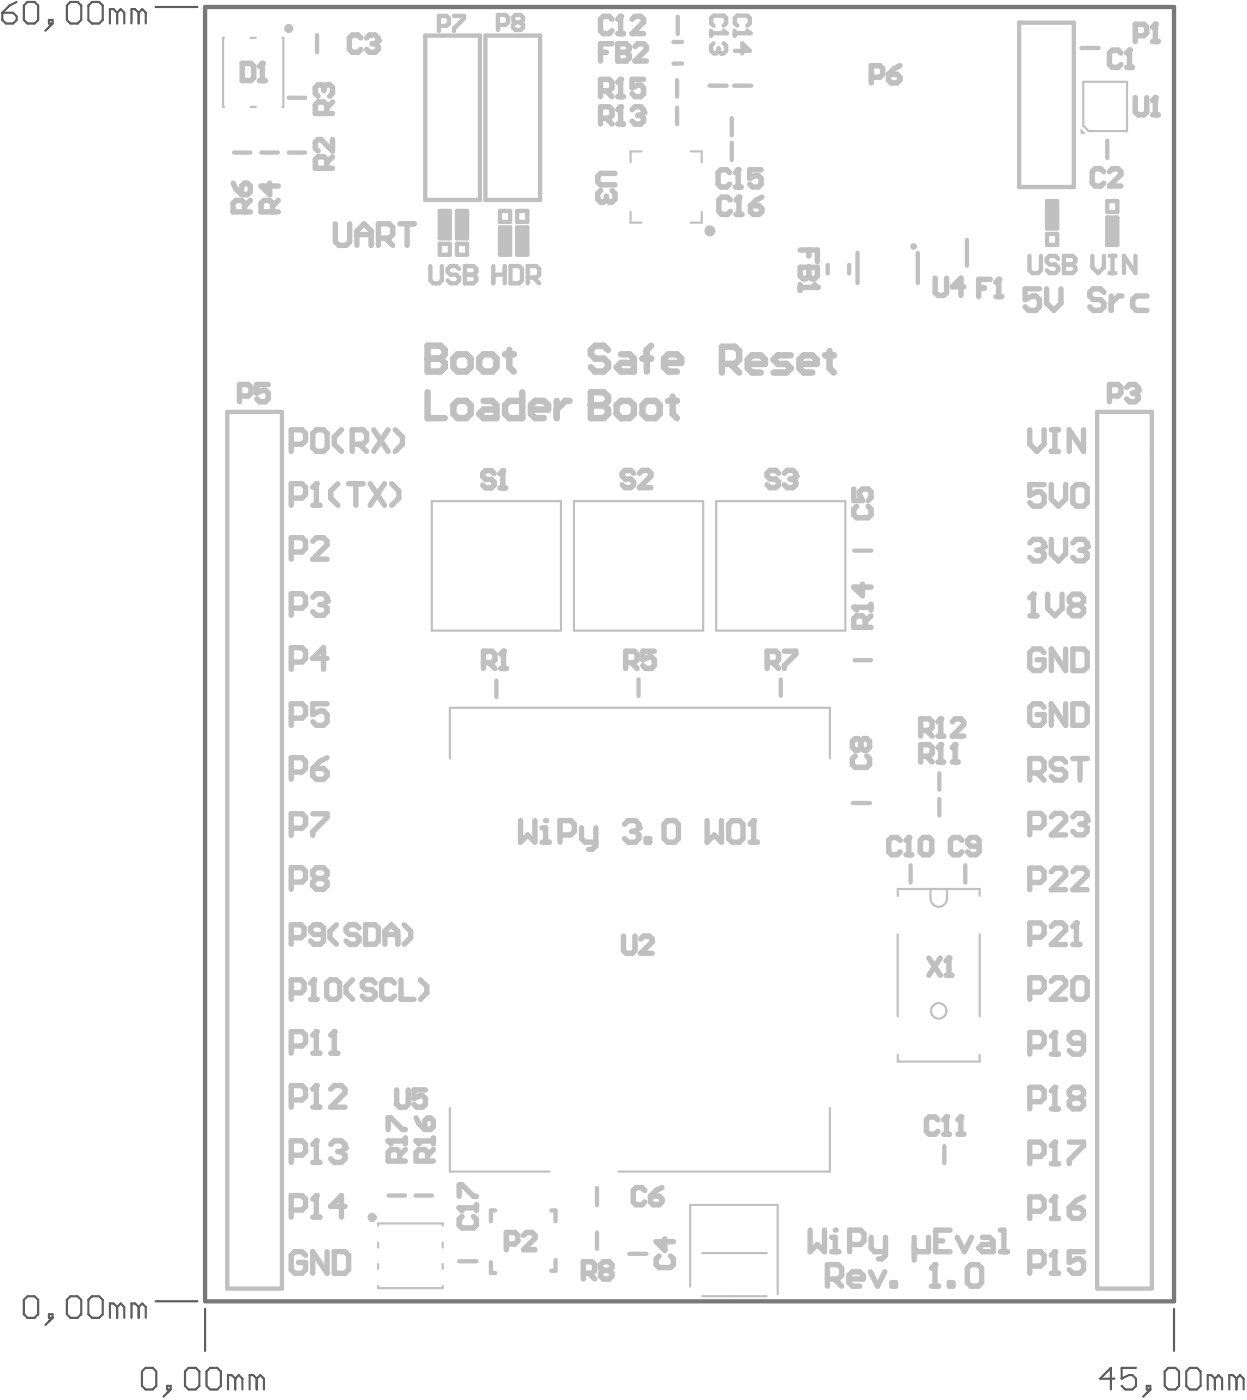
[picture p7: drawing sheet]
<svg xmlns="http://www.w3.org/2000/svg" width="193mm" height="216mm" viewBox="0 0 193 216" stroke-linecap="round" stroke-linejoin="round" font-family="sans-serif">
<path d="M31.7 1.1h149.6v199.9h-149.6z" fill="none" stroke="#787878" stroke-width=".67"/>
<g fill="none" stroke="#5a5a5a" stroke-width=".33">
<path d="M.4 2h1.6l.6 .5v.6l-.6 .5h-1.1l-.5-.5zM2.6 .3l-1.1 .6-1.1 1.1M4.2 .3h1.1l.6 .6v2.2l-.6 .5h-1.1l-.5-.5v-2.2zM7.6 3.1h.5v.5h-.5zM8.1 3.6l-1.1 1.1M10.9 .3h1.1l.5 .6v2.2l-.5 .5h-1.1l-.6-.5v-2.2zM14.2 .3h1.1l.6 .6v2.2l-.6 .5h-1.1l-.5-.5v-2.2zM18.1 2l-.6-.6h-.5v2.2M18.1 2v1.6M18.1 2l.5-.6 .6 .6v1.6M21.4 2l-.5-.6h-.6v2.2M21.4 2v1.6"/>
<path d="M21.4 2l.6-.6 .5 .6v1.6M24 1.1h6.5M4.2 200.2h1.1l.6 .6v2.2l-.6 .6h-1.1l-.5-.6v-2.2zM7.6 203h.5v.6h-.5zM8.1 203.6l-1.1 1.1M10.9 200.2h1.1l.5 .6v2.2l-.5 .6h-1.1l-.6-.6v-2.2zM14.2 200.2h1.1l.6 .6v2.2l-.6 .6h-1.1l-.5-.6v-2.2zM18.1 201.9l-.6-.6h-.5v2.3M18.1 201.9v1.7M18.1 201.9l.5-.6 .6 .6v1.7M21.4 201.9l-.5-.6h-.6v2.3M21.4 201.9v1.7"/>
<path d="M21.4 201.9l.6-.6 .5 .6v1.7M22.5 211.3h1.1l.5 .5v2.3l-.5 .5h-1.1l-.6-.5v-2.3zM24 201h6.5M25.8 214.1h.6v.5h-.6zM26.4 214.6l-1.1 1.1M29.1 211.3h1.1l.6 .5v2.3l-.6 .5h-1.1l-.5-.5v-2.3zM31.7 202.2v6.5M32.5 211.3h1.1l.5 .5v2.3l-.5 .5h-1.1l-.6-.5v-2.3zM36.3 213l-.5-.6h-.6v2.2M36.3 213v1.6M36.3 213l.6-.6 .5 .6v1.6M39.7 213l-.6-.6h-.5v2.2"/>
<path d="M39.7 213v1.6M39.7 213l.5-.6 .6 .6v1.6M172.1 213h-2.2l1.7-1.7v3.3M175.5 211.3h-2.2v1.7l1.1-.6h.5l.6 .6v1.1l-.6 .5h-1.1l-.5-.5M177.1 214.1h.6v.5h-.6zM177.7 214.6l-1.1 1.1M180.5 211.3h1.1l.5 .5v2.3l-.5 .5h-1.1l-.6-.5v-2.3zM181.3 202.2v6.5M183.8 211.3h1.1l.5 .5v2.3l-.5 .5h-1.1l-.6-.5v-2.3zM187.7 213l-.6-.6h-.5v2.2M187.7 213v1.6M187.7 213l.5-.6 .6 .6v1.6"/>
<path d="M191 213l-.6-.6h-.5v2.2M191 213v1.6M191 213l.5-.6 .6 .6v1.6"/>
</g>
<g fill="#c0c0c0">
<path d="M166.9 19.8l.8 .9h-.8z"/>
<path d="M70.6 32.6h1.5v4.2h-1.5z"/>
<path d="M161.7 31.1h1.6v4.2h-1.6z"/>
<path d="M171 33.6h1.6v4.2h-1.6z"/>
<path d="M77.2 35.1h1.6v4.3h-1.6z"/>
<path d="M79.9 35.1h1.6v4.3h-1.6z"/>
<path d="M67.9 32.6h1.6v4.2h-1.6z"/>
</g>
<g fill="none" stroke="#c0c0c0" stroke-width=".33">
<path d="M34.6 5.8h-.1v10.7h.1M38.7 16.5h.8M38.7 5.8h.8M43.6 5.8h.2v10.7h-.2M167.3 12.6h6.8v7.6h-5.9l-.9-.8zM97.4 32.7v1.7h1.7M99.1 23.4h-1.7v1.7M106.7 23.4h1.7v1.7M108.4 32.7v1.7h-1.7M66.7 77.4h20v20h-20zM88.7 77.4h19.9v20h-19.9zM110.6 77.4h20v20h-20z"/>
<path d="M69.5 117.2v-7.9h58.7v7.9M138.7 138.4h.1M138.7 138.4v-1.1h12.6v1.1M143.7 137.3v1.5M146.3 137.3v1.5M138.7 144.3v12.7M151.3 144.3v12.7M69.5 171.1v9.9h15.4M128.2 171.1v9.9h-32.7M138.7 162.9v1.1h12.6v-1.1M58.4 189.3v-.3h10v.3M58.4 191.9v.8"/>
<path d="M58.4 195.2v.8M58.4 198.6v.4h10v-.4M68.4 191.9v.8M68.4 195.2v.8M106.6 198.7v-12.6h13.5v13.8M108.5 193.6h9.9M108.5 200.2h9.9"/>
</g>
<g fill="none" stroke="#c0c0c0" stroke-width=".67">
<path d="M44.6 15.1h2.5M49 5.4v2.7M65.7 5.5h8.4v25.4h-8.4zM75 5.5h8.4v25.4h-8.4zM104 9.8h1.4M104 6.5h1.4M104.6 12.4v2.5M104.6 16.6v2.6M104.7 2.6v2.7M109.6 13.2h2.6M113 18.2v2.7M113.4 13.2h2.7"/>
<path d="M157.4 3.5h8.5v25.4h-8.5zM167 7.4h2.7M36.2 23.6h2.5M40.4 23.6h2.5M44.6 23.6h2.5M67.9 32.6h1.6v4.2h-1.6zM67.9 37.7h1.6v1.7h-1.6zM70.6 32.6h1.5v4.2h-1.5zM70.6 37.7h1.5v1.7h-1.5zM77.2 35.1h1.6v4.3h-1.6zM77.2 32.6h1.6v1.7h-1.6zM79.9 35.1h1.6v4.3h-1.6z"/>
<path d="M79.9 32.6h1.6v1.7h-1.6zM113 22.1v2.6M132.5 39.1v4.6M141.8 39.1v4.6M149.4 37v4M161.7 31.1h1.6v4.2h-1.6zM161.7 36.1h1.6v1.7h-1.6zM171 33.6h1.6v4.2h-1.6zM171 31.1h1.6v1.7h-1.6zM171 21.7v2.7M127.8 40.9v1.4M131.2 40.9v1.4"/>
<path d="M35.1 63.6h8.5v135.4h-8.5zM169.5 63.6h8.4v135.4h-8.4zM131.9 85.1h2.7M76.7 105.1v2.6M98.6 104.9v2.6M120.6 104.9v2.6M132 102h2.5M145.1 119.4v2.6M131.7 124h2.7M140.7 133.7v2.6M145.1 123.4v2.6M149.1 133.7v2.6"/>
<path d="M145.9 177v2.7M60 184.7h2.6M64.2 184.7h2.5M70.9 194.8h2.7M75.8 195v1.6h.7M76.5 187h-.7v1.6M85.1 187h.7v1.6M85.8 194.6v1.7h-.7M92.2 183.5v2.7M92.2 190.4v2.5M97.2 193.7h2.7"/>
</g>
<path d="M141.2 192.7v1.9" fill="none" stroke="#c0c0c0" stroke-width=".83"/>
<path d="M37.4 9.8h1.4l.4 .4v1.8l-.4 .4h-1.4zM40.1 12.4h.9M40.5 9.8v2.6" fill="none" stroke="#c0c0c0" stroke-width=".85"/>
<circle cx="40.5" cy="9.8" r=".42" fill="#c0c0c0"/>
<path d="M40.5 9.8l-.4 .4M144.4 43v2.2l.5 .4h.9l.4-.4v-2.2M148.9 44.3h-1.8l1.3-1.3v2.6M151.2 44.5h.9M152.9 43.2h-1.7v2.6M153.8 45.8h.9M154.3 43.2v2.6" fill="none" stroke="#c0c0c0" stroke-width=".85"/>
<path d="M76.9 3.9h1.2l.4-.4v-.8l-.4-.4h-1.2v2.3M79.6 3.5l-.4-.4v-.4l.4-.4h.8l.4 .4v.4l-.4 .4M79.6 3.5l-.4 .4v.3l.4 .4h.8l.4-.4v-.3l-.4-.4M79.6 3.5h.8" fill="none" stroke="#c0c0c0" stroke-width=".67"/>
<circle cx="154.3" cy="43.2" r=".42" fill="#c0c0c0"/>
<path d="M36 28.3l.4 .9 .9 .9M37.8 32.7v-1.3l-.5-.4h-.9l-.4 .4v1.3h2.7M37.8 28.3h.4l.5 .4v.9l-.5 .5h-.9v-1.4zM38.7 31l-.9 .8M154.3 43.2l-.5 .4M70.9 186.6h2.7M71.4 187.9l-.5 .4v.9l.5 .5h1.7l.5-.5v-.9l-.5-.4M73.6 186.1v.9" fill="none" stroke="#c0c0c0" stroke-width=".85"/>
<circle cx="70.9" cy="186.6" r=".42" fill="#c0c0c0"/>
<path d="M94.6 29.4l.4 .5v.9l-.4 .4h-.5M95 26.8h-2.2l-.5 .4v.9l.5 .5h2.2M70.9 186.6l.5 .4M70.9 184.8v-1.8h.5l1.7 1.8h.5M90.1 196.7h1.3l.5-.5v-.9l-.5-.4h-1.3v2.7M91 196.7l.9 .9M93.2 196.2l-.4-.4v-.5l.4-.4h.9l.4 .4v.5l-.4 .4M93.2 196.2l-.4 .5v.4l.4 .5h.9l.4-.5v-.4l-.4-.5M93.2 196.2h.9" fill="none" stroke="#c0c0c0" stroke-width=".85"/>
<circle cx="94.1" cy="31.2" r=".42" fill="#c0c0c0"/>
<path d="M92.8 29.4l-.5 .5v.9l.5 .4h.4l.5-.4M93.7 30.8l.4 .4M93.7 30.3v.5M174 59.8l.5-.4h.9l.4 .4v.5M131.9 75.5v1.8h1.3l-.4-.9v-.4l.4-.5h.9l.4 .5v.9l-.4 .4M132.3 78.2l-.4 .4v.9l.4 .5h1.8l.4-.5v-.9l-.4-.4M171.4 61.2h1.3l.4-.5v-.9l-.4-.4h-1.3v2.7M132.1 116.8l-.4 .4v.9l.4 .4h1.8l.4-.4v-.9l-.4-.4M133 114.5l-.5-.4h-.4l-.4 .4v.9l.4 .5h.4l.5-.5M133 114.5l.4-.4h.5l.4 .4v.9l-.4 .5h-.5l-.4-.5M133 114.5v.9" fill="none" stroke="#c0c0c0" stroke-width=".85"/>
<circle cx="175.8" cy="60.3" r=".42" fill="#c0c0c0"/>
<path d="M173.1 8.2l-.4-.5h-.9l-.4 .5v1.8l.4 .4h.9l.4-.4M174 10.4h.9M174.5 7.7v2.7M174.9 60.7h.5M175.4 60.7l.4 .5v.4l-.4 .5h-.9l-.5-.5M175.8 60.3l-.4 .4" fill="none" stroke="#c0c0c0" stroke-width=".85"/>
<circle cx="174.5" cy="7.7" r=".42" fill="#c0c0c0"/>
<path d="M174.5 7.7l-.5 .5M64.3 176.2h2.6M66 179.3v-1.3l-.4-.4h-.9l-.4 .4v1.3h2.6M66.9 177.6l-.9 .9M66.9 175.8v.9" fill="none" stroke="#c0c0c0" stroke-width=".85"/>
<circle cx="64.3" cy="176.2" r=".42" fill="#c0c0c0"/>
<path d="M131.9 93.8h2.6M133.7 96.9v-1.3l-.5-.5h-.9l-.4 .5v1.3h2.6M134.5 95.1l-.8 .9M134.5 93.4v.8M64.3 176.2l.4 .5M64.3 172.7l.4 .9 .9 .9M66 172.7h.5l.4 .4v.9l-.4 .5h-.9v-1.4z" fill="none" stroke="#c0c0c0" stroke-width=".85"/>
<circle cx="131.9" cy="93.8" r=".42" fill="#c0c0c0"/>
<path d="M131.9 93.8l.4 .4M133.2 90.2v1.8l-1.3-1.3h2.6" fill="none" stroke="#c0c0c0" stroke-width=".85"/>
<path d="M48.9 159.4v3.3M45 161.6h1.6l.6-.6v-1.1l-.6-.5h-1.6v3.3M48.3 162.7h1.1M47.2 193.9l-.6-.6h-1.1l-.5 .6v2.2l.5 .6h1.1l.6-.6v-1.1h-1.1M50.5 193.3v3.4l-2.2-3.4v3.4M51.6 193.3h1.7l.5 .6v2.2l-.5 .6h-1.7z" fill="none" stroke="#c0c0c0" stroke-width=".83"/>
<circle cx="48.9" cy="159.4" r=".42" fill="#c0c0c0"/>
<path d="M48.9 159.4l-.6 .5M51.6 159.4v3.3M51.1 162.7h1.1" fill="none" stroke="#c0c0c0" stroke-width=".83"/>
<circle cx="51.6" cy="159.4" r=".42" fill="#c0c0c0"/>
<path d="M45 93.9h1.6l.6-.5v-1.1l-.6-.6h-1.6v3.3M48.3 92.3l.6-.6h1.1l.5 .6v.5M45 127.9h1.6l.6-.5v-1.1l-.6-.6h-1.6v3.3M48.3 125.7h2.2v.6l-2.2 2.2v.5M51.6 159.4l-.5 .5" fill="none" stroke="#c0c0c0" stroke-width=".83"/>
<circle cx="50.5" cy="92.8" r=".42" fill="#c0c0c0"/>
<path d="M49.4 93.4h.6M50 93.4l.5 .5v.6l-.5 .5h-1.1l-.6-.5M50.5 92.8l-.5 .6" fill="none" stroke="#c0c0c0" stroke-width=".83"/>
<path d="M67.8 4h1.2l.4-.4v-.8l-.4-.3h-1.2v2.3M70.1 2.5h1.6v.3l-1.6 1.6v.4" fill="none" stroke="#c0c0c0" stroke-width=".67"/>
<path d="M92.8 18.3h1.3l.4-.5v-.9l-.4-.4h-1.3v2.7M93.6 18.3l.9 .9M95.4 19.2h.9M95.9 16.5v2.7M96.3 144.6v2.2l.4 .5h.9l.5-.5v-2.2M99 145l.4-.4h.9l.4 .4v.5l-1.7 1.8h1.7" fill="none" stroke="#c0c0c0" stroke-width=".85"/>
<circle cx="95.9" cy="16.5" r=".42" fill="#c0c0c0"/>
<path d="M95.9 16.5l-.5 .4M97.6 16.9l.5-.4h.9l.4 .4v.5" fill="none" stroke="#c0c0c0" stroke-width=".85"/>
<circle cx="99.4" cy="17.4" r=".42" fill="#c0c0c0"/>
<path d="M94.5 3l-.4-.5h-.9l-.4 .5v1.7l.4 .5h.9l.4-.5M95.4 5.2h.9M95.9 2.5v2.7M98.5 17.8h.5M99 17.8l.4 .5v.4l-.4 .5h-.9l-.5-.5M99.4 17.4l-.4 .4" fill="none" stroke="#c0c0c0" stroke-width=".85"/>
<circle cx="95.9" cy="2.5" r=".42" fill="#c0c0c0"/>
<path d="M95.9 2.5l-.5 .5M97.6 3l.5-.5h.9l.4 .5v.4l-1.8 1.8h1.8M144.9 173l-.5-.5h-.9l-.4 .5v1.8l.4 .4h.9l.5-.4M145.8 175.2h.8M146.2 172.5v2.7" fill="none" stroke="#c0c0c0" stroke-width=".85"/>
<circle cx="146.2" cy="172.5" r=".42" fill="#c0c0c0"/>
<path d="M146.2 172.5l-.4 .5M148 175.2h.9M148.4 172.5v2.7" fill="none" stroke="#c0c0c0" stroke-width=".85"/>
<circle cx="148.4" cy="172.5" r=".42" fill="#c0c0c0"/>
<path d="M142.2 112.8h1.3l.5-.4v-.9l-.5-.5h-1.3v2.7M143.1 112.8l.9 .9M144.9 113.7h.9M145.3 111v2.7M148.4 172.5l-.4 .5" fill="none" stroke="#c0c0c0" stroke-width=".85"/>
<circle cx="145.3" cy="111" r=".42" fill="#c0c0c0"/>
<path d="M175.4 5.5h1.3l.4-.4v-.9l-.4-.5h-1.3v2.7M178 6.4h.9M178.5 3.7v2.7M145.3 111l-.4 .5M147.1 111.5l.4-.5h.9l.5 .5v.4l-1.8 1.8h1.8" fill="none" stroke="#c0c0c0" stroke-width=".85"/>
<circle cx="178.5" cy="3.7" r=".42" fill="#c0c0c0"/>
<path d="M178.5 3.7l-.5 .5" fill="none" stroke="#c0c0c0" stroke-width=".85"/>
<path d="M45 178.4h1.6l.6-.5v-1.1l-.6-.6h-1.6v3.4M48.3 179.6h1.1M48.9 176.2v3.4" fill="none" stroke="#c0c0c0" stroke-width=".83"/>
<circle cx="48.9" cy="176.2" r=".42" fill="#c0c0c0"/>
<path d="M48.9 176.2l-.6 .6M51.1 176.8l.5-.6h1.1l.6 .6v.5" fill="none" stroke="#c0c0c0" stroke-width=".83"/>
<circle cx="53.3" cy="177.3" r=".42" fill="#c0c0c0"/>
<path d="M52.2 177.9h.5M52.7 177.9l.6 .5v.6l-.6 .6h-1.1l-.5-.6M53.3 177.3l-.6 .6M45 186.9h1.6l.6-.6v-1.1l-.6-.5h-1.6v3.3M48.3 188h1.1M48.9 184.7v3.3" fill="none" stroke="#c0c0c0" stroke-width=".83"/>
<circle cx="48.9" cy="184.7" r=".42" fill="#c0c0c0"/>
<path d="M45 169.9h1.6l.6-.5v-1.2l-.6-.5h-1.6v3.3M48.3 171h1.1M48.9 167.7v3.3M48.9 184.7l-.6 .5M53.3 186.3h-2.2l1.6-1.6v3.3" fill="none" stroke="#c0c0c0" stroke-width=".83"/>
<circle cx="48.9" cy="167.7" r=".42" fill="#c0c0c0"/>
<path d="M45 85.3h1.6l.6-.6v-1.1l-.6-.5h-1.6v3.3M48.3 83.6l.6-.5h1.1l.5 .5v.6l-2.2 2.2h2.2M45 102.3h1.6l.6-.6v-1.1l-.6-.6h-1.6v3.4M45 110.9h1.6l.6-.5v-1.1l-.6-.6h-1.6v3.3M50.5 108.7h-2.2v1.7l1.1-.6h.6l.5 .6v1.1l-.5 .5h-1.1l-.6-.5M50.5 101.7h-2.2l1.7-1.7v3.4M45 136.3h1.6l.6-.6v-1.1l-.6-.6h-1.6v3.4M48.9 135.7l-.6-.6v-.5l.6-.6h1.1l.5 .6v.5l-.5 .6M48.9 135.7l-.6 .6v.5l.6 .6h1.1l.5-.6v-.5l-.5-.6M48.9 135.7h1.1M48.9 167.7l-.6 .5M51.1 168.2l.5-.5h1.1l.6 .5v.6l-2.2 2.2h2.2" fill="none" stroke="#c0c0c0" stroke-width=".83"/>
<path d="M49.6 13.1h-.5l-.4 .4v.9l.4 .5M50.5 17.5v-1.3l-.5-.4h-.9l-.4 .4v1.3h2.7M51.4 15.8l-.9 .8M41.7 28.3v1.8l-1.4-1.4h2.7M42.1 32.7v-1.3l-.4-.4h-.9l-.5 .4v1.3h2.7M43 31l-.9 .8M41.4 59.4h-1.7v1.3l.8-.4h.5l.4 .4v.9l-.4 .5h-.9l-.4-.5M37 61.2h1.3l.5-.5v-.9l-.5-.4h-1.3v2.7" fill="none" stroke="#c0c0c0" stroke-width=".85"/>
<circle cx="49.6" cy="13.1" r=".42" fill="#c0c0c0"/>
<g fill="none" stroke="#c0c0c0" stroke-width=".85">
<path d="M49.6 13.1l.4 .4M50 13.5v.5M50 13.5l.5-.4h.4l.5 .4v.9l-.5 .5M50.5 26v-1.3l-.5-.5h-.9l-.4 .5v1.3h2.7M51.4 21.5v1.8l-1.8-1.8h-.5l-.4 .5v.9l.4 .4M51.4 24.2l-.9 .9M74.7 102.4h1.3l.5-.5v-.9l-.5-.4h-1.3v2.7M75.6 102.4l.9 .9M77.3 103.3h.9M77.8 100.6v2.7M61.3 168.4v2.2l.4 .4h.9l.5-.4v-2.2M65.7 168.4h-1.8v1.3l.9-.5h.5l.4 .5v.9l-.4 .4h-.9l-.5-.4"/>
<path d="M78.2 192.2h1.3l.5-.5v-.9l-.5-.4h-1.3v2.6M80.9 190.8l.4-.4h.9l.4 .4v.5l-1.7 1.7h1.7"/>
</g>
<circle cx="77.8" cy="100.6" r=".42" fill="#c0c0c0"/>
<path d="M76.3 73.2l-.4-.5h-.9l-.4 .5v.4l.4 .4h.9l.4 .5v.4l-.4 .5h-.9l-.4-.5M77.2 75.4h.9M77.7 72.7v2.7M77.8 100.6l-.5 .4" fill="none" stroke="#c0c0c0" stroke-width=".85"/>
<circle cx="77.7" cy="72.7" r=".42" fill="#c0c0c0"/>
<path d="M77.7 72.7l-.5 .5" fill="none" stroke="#c0c0c0" stroke-width=".85"/>
<path d="M66.5 41.1v2.2l.4 .5h.9l.5-.5v-2.2M70.9 41.5l-.4-.4h-.9l-.5 .4v.5l.5 .4h.9l.4 .5v.4l-.4 .5h-.9l-.5-.5M71.8 41.1v2.7h1.3l.5-.5v-.4l-.5-.5h-1.3" fill="none" stroke="#c0c0c0" stroke-width=".67"/>
<circle cx="71.8" cy="42.4" r=".33" fill="#c0c0c0"/>
<path d="M71.8 41.1h1.3l.5 .4v.5l-.5 .4h-1.3M76.2 42.4h1.8M76.2 41.1v2.7M78 41.1v2.7M78.9 41.1h1.3l.4 .4v1.8l-.4 .5h-1.3zM81.5 42.9h1.3l.5-.5v-.9l-.5-.4h-1.3v2.7M82.4 42.9l.9 .9" fill="none" stroke="#c0c0c0" stroke-width=".67"/>
<path d="M97.9 73.1l-.5-.4h-.9l-.4 .4v.4l.4 .5h.9l.5 .4v.5l-.5 .4h-.9l-.4-.4M98.8 73.1l.4-.4h.9l.4 .4v.4l-1.7 1.8h1.7M96.6 102.4h1.4l.4-.5v-.9l-.4-.4h-1.4v2.7M97.5 102.4l.9 .9M101.1 100.6h-1.8v1.3l.9-.4h.4l.5 .4v.9l-.5 .5h-.9l-.4-.5M99.6 183.9l-.5-.5h-.8l-.5 .5v1.8l.5 .4h.8l.5-.4M100.5 184.8h1.3l.5 .4v.5l-.5 .4h-.9l-.4-.4zM101.8 194l-.4 .5v.8l.4 .5h1.8l.4-.5v-.8l-.4-.5M102.3 183.4l-.9 .5-.9 .9M102.7 191.4v1.7l-1.3-1.3h2.6" fill="none" stroke="#c0c0c0" stroke-width=".85"/>
<path d="M93.9 54.1l-.6-.7h-1.4l-.6 .7v.6l.6 .7h1.4l.6 .7v.6l-.6 .7h-1.4l-.6-.7M95.9 54.7h1.3l.7 .7v2h-2l-.6-.7 .6-.6h2M99.2 55.4h1.4M100.6 53.4l-.7 .7v3.3M102.6 56.1h2.6v-.7l-.6-.7h-1.4l-.6 .7v1.3l.6 .7h1.4M91.3 60.6v4h2l.6-.7v-.6l-.6-.7h-2" fill="none" stroke="#c0c0c0" stroke-width="1"/>
<circle cx="91.3" cy="62.6" r=".5" fill="#c0c0c0"/>
<path d="M91.3 60.6h2l.6 .7v.6l-.6 .7h-2M95.9 61.9h1.3l.7 .7v1.3l-.7 .7h-1.3l-.6-.7v-1.3zM99.9 61.9h1.3l.7 .7v1.3l-.7 .7h-1.3l-.7-.7v-1.3zM103.2 61.9h1.4M103.9 61.3v2.6l.7 .7" fill="none" stroke="#c0c0c0" stroke-width="1"/>
<path d="M92.8 8.1h.8M94.5 6.8h-1.7v2.6M95.4 6.8v2.6h1.3l.5-.4v-.5l-.5-.4h-1.3" fill="none" stroke="#c0c0c0" stroke-width=".85"/>
<circle cx="95.4" cy="8.1" r=".42" fill="#c0c0c0"/>
<path d="M95.4 6.8h1.3l.5 .4v.4l-.5 .5h-1.3M98.1 7.2l.4-.4h.9l.4 .4v.4l-1.7 1.8h1.7M120.3 73.1l-.5-.4h-.9l-.4 .4v.4l.4 .5h.9l.5 .4v.5l-.5 .4h-.9l-.4-.4M121.1 73.1l.5-.4h.9l.4 .4v.4M118.5 102.4h1.3l.5-.5v-.9l-.5-.4h-1.3v2.7M119.4 102.4l.9 .9M121.1 100.6h1.8v.4l-1.8 1.8v.5" fill="none" stroke="#c0c0c0" stroke-width=".85"/>
<circle cx="122.9" cy="73.5" r=".42" fill="#c0c0c0"/>
<path d="M122 74h.5M122.5 74l.4 .4v.5l-.4 .4h-.9l-.5-.4M122.9 73.5l-.4 .5" fill="none" stroke="#c0c0c0" stroke-width=".85"/>
<path d="M113.5 4.7v.8M113.5 5.1h2.3M113.9 4l-.4-.4v-.8l.4-.4h1.5l.4 .4v.8l-.4 .4" fill="none" stroke="#c0c0c0" stroke-width=".67"/>
<circle cx="115.8" cy="5.1" r=".33" fill="#c0c0c0"/>
<path d="M113.5 7.9h2.3l-1.1-1.2v1.5M115.4 4.7l.4 .4" fill="none" stroke="#c0c0c0" stroke-width=".67"/>
<path d="M143.5 148l1.7 2.6M145.2 148l-1.7 2.6M146.1 150.6h.9M146.6 148v2.6" fill="none" stroke="#c0c0c0" stroke-width=".85"/>
<circle cx="146.6" cy="148" r=".42" fill="#c0c0c0"/>
<path d="M142.2 116.8h1.3l.5-.4v-.9l-.5-.5h-1.3v2.7M143.1 116.8l.9 .9M144.9 117.7h.9M145.3 115v2.7M148.6 129.8l-.5-.4h-.9l-.4 .4v1.8l.4 .4h.9l.5-.4M151.2 130.7h-1.3l-.4-.4v-.5l.4-.4h.9l.4 .4v1.8l-.4 .4h-.9l-.4-.4M146.6 148l-.5 .4" fill="none" stroke="#c0c0c0" stroke-width=".85"/>
<circle cx="145.3" cy="115" r=".42" fill="#c0c0c0"/>
<path d="M145.3 115l-.4 .5M147.1 117.7h.9M147.5 115v2.7" fill="none" stroke="#c0c0c0" stroke-width=".85"/>
<circle cx="147.5" cy="115" r=".42" fill="#c0c0c0"/>
<path d="M147.5 115l-.4 .5" fill="none" stroke="#c0c0c0" stroke-width=".85"/>
<path d="M159 39.5v2.2l.5 .5h.8l.5-.5v-2.2M163.5 40l-.5-.5h-.9l-.4 .5v.4l.4 .5h.9l.5 .4v.4l-.5 .5h-.9l-.4-.5M164.3 39.5v2.7h1.4l.4-.5v-.4l-.4-.4h-1.4" fill="none" stroke="#c0c0c0" stroke-width=".67"/>
<circle cx="164.3" cy="40.9" r=".33" fill="#c0c0c0"/>
<path d="M164.3 39.5h1.4l.4 .5v.4l-.4 .5h-1.4M168.7 39.5v1.8l.9 .9 .9-.9v-1.8M171.4 39.5h.9M171.8 39.5v2.7M175.4 39.5v2.7l-1.8-2.7v2.7M171.4 42.2h.9" fill="none" stroke="#c0c0c0" stroke-width=".67"/>
<path d="M175.4 15.1v2.2l.4 .4h.9l.4-.4v-2.2M178 17.7h.9M178.5 15.1v2.6" fill="none" stroke="#c0c0c0" stroke-width=".85"/>
<circle cx="178.5" cy="15.1" r=".42" fill="#c0c0c0"/>
<path d="M178.5 15.1l-.5 .4M170.5 26.5l-.5-.4h-.8l-.5 .4v1.8l.5 .4h.8l.5-.4M171.4 26.5l.4-.4h.9l.4 .4v.5l-1.7 1.7h1.7M60 176.2h2.6M61.7 179.3v-1.3l-.4-.4h-.9l-.4 .4v1.3h2.6M62.6 177.6l-.9 .9M62.6 175.8v.9" fill="none" stroke="#c0c0c0" stroke-width=".85"/>
<path d="M45 119.3h1.6l.6-.6v-1.1l-.6-.6h-1.6v3.4M48.3 118.7h1.7l.5 .6v.5l-.5 .6h-1.1l-.6-.6zM50.5 117l-1.1 .6-1.1 1.1" fill="none" stroke="#c0c0c0" stroke-width=".83"/>
<circle cx="60" cy="176.2" r=".42" fill="#c0c0c0"/>
<path d="M92.8 14h1.3l.4-.4v-.9l-.4-.4h-1.3v2.6M93.6 14l.9 .9M95.4 14.9h.9M95.9 12.3v2.6M60 176.2l.4 .5M60 174.5v-1.8h.4l1.8 1.8h.4" fill="none" stroke="#c0c0c0" stroke-width=".85"/>
<circle cx="95.9" cy="12.3" r=".42" fill="#c0c0c0"/>
<path d="M95.9 12.3l-.5 .4M99.4 12.3h-1.8v1.3l.9-.5h.5l.4 .5v.9l-.4 .4h-.9l-.5-.4M123.6 38.6h2.7v1.8M124.9 38.6v.9M124.9 41.3v1.3l-.4 .5h-.5l-.4-.5v-1.3h2.7" fill="none" stroke="#c0c0c0" stroke-width=".85"/>
<circle cx="124.9" cy="41.3" r=".42" fill="#c0c0c0"/>
<path d="M123.6 44v.8M123.6 44.4h2.7M124.9 41.3v1.3l.5 .5h.4l.5-.5v-1.3" fill="none" stroke="#c0c0c0" stroke-width=".85"/>
<circle cx="126.3" cy="44.4" r=".42" fill="#c0c0c0"/>
<path d="M125.8 44l.5 .4" fill="none" stroke="#c0c0c0" stroke-width=".85"/>
<path d="M45 153.4h1.5l.5-.5v-1l-.5-.5h-1.5v3M48 154.4h1M48.5 151.4v3" fill="none" stroke="#c0c0c0" stroke-width=".83"/>
<circle cx="48.5" cy="151.4" r=".42" fill="#c0c0c0"/>
<path d="M48.5 151.4l-.5 .5M51 151.4h1l.5 .5v2l-.5 .5h-1l-.5-.5v-2zM54.5 151.4l-1 1v1l1 1M57.9 151.9l-.4-.5h-1l-.5 .5v.5l.5 .5h1l.4 .5v.5l-.4 .5h-1l-.5-.5M60.9 151.9l-.5-.5h-1l-.5 .5v2l.5 .5h1l.5-.5M61.9 151.4v3h2M64.9 151.4l1 1v1l-1 1M159.1 195.6h1.6l.6-.6v-1.1l-.6-.6h-1.6v3.4M162.4 196.7h1.1M162.9 193.3v3.4" fill="none" stroke="#c0c0c0" stroke-width=".83"/>
<circle cx="162.9" cy="193.3" r=".42" fill="#c0c0c0"/>
<path d="M162.9 159.5v3.3M159.1 161.7h1.6l.6-.5v-1.2l-.6-.5h-1.6v3.3M162.4 162.8h1.1M162.9 193.3l-.5 .6M167.4 193.3h-2.2v1.7l1.1-.5h.5l.6 .5v1.1l-.6 .6h-1.1l-.5-.6" fill="none" stroke="#c0c0c0" stroke-width=".83"/>
<circle cx="162.9" cy="159.5" r=".42" fill="#c0c0c0"/>
<path d="M159.1 127.9h1.6l.6-.6v-1.1l-.6-.6h-1.6v3.4M162.4 126.2l.5-.6h1.1l.6 .6v.5l-2.2 2.3h2.2M165.7 126.2l.6-.6h1.1l.5 .6v.5M162.9 159.5l-.5 .5M167.4 161.2h-1.7l-.5-.6v-.6l.5-.5h1.1l.6 .5v2.3l-.6 .5h-1.1l-.5-.5" fill="none" stroke="#c0c0c0" stroke-width=".83"/>
<circle cx="167.9" cy="126.7" r=".42" fill="#c0c0c0"/>
<path d="M159.1 95.1h1.1M159.6 91.8v3.3M166.8 127.3h.6M167.4 127.3l.5 .6v.5l-.5 .6h-1.1l-.6-.6M167.9 126.7l-.5 .6" fill="none" stroke="#c0c0c0" stroke-width=".83"/>
<circle cx="159.6" cy="91.8" r=".42" fill="#c0c0c0"/>
<path d="M159.6 91.8l-.5 .5M161.8 91.8v2.2l1.1 1.1 1.1-1.1v-2.2M165.7 93.4l-.5-.5v-.6l.5-.5h1.1l.6 .5v.6l-.6 .5M165.7 93.4l-.5 .6v.6l.5 .5h1.1l.6-.5v-.6l-.6-.6M165.7 93.4h1.1" fill="none" stroke="#c0c0c0" stroke-width=".83"/>
<path d="M112.8 30.9l-.4-.4h-.9l-.5 .4v1.8l.5 .4h.9l.4-.4M113.7 33.1h.9M114.1 30.5v2.6" fill="none" stroke="#c0c0c0" stroke-width=".85"/>
<circle cx="114.1" cy="30.5" r=".42" fill="#c0c0c0"/>
<path d="M134.6 11.9h1.3l.4-.4v-.9l-.4-.5h-1.3v2.7M137.2 11.5h1.4l.4 .4v.5l-.4 .4h-.9l-.5-.4zM139 10.1l-.9 .5-.9 .9M114.1 30.5l-.4 .4M115.9 31.8h1.3l.5 .4v.5l-.5 .4h-.8l-.5-.4zM117.7 30.5l-.9 .4-.9 .9" fill="none" stroke="#c0c0c0" stroke-width=".85"/>
<path d="M45 76.9h1.6l.6-.5v-1.1l-.6-.6h-1.6v3.4M48.3 78.1h1.1M48.9 74.7v3.4M45 144.8h1.5l.5-.5v-1l-.5-.5h-1.5v3M50 144.3h-1.5l-.5-.5v-.5l.5-.5h1l.5 .5v2l-.5 .5h-1l-.5-.5M52 142.8l-1 1v1l1 1M55.5 143.3l-.5-.5h-1l-.5 .5v.5l.5 .5h1l.5 .5v.5l-.5 .5h-1l-.5-.5M56.5 142.8h1.4l.5 .5v2l-.5 .5h-1.4zM59.4 144.3h2M59.4 145.8v-2l1-1 1 1v2M62.4 142.8l1 1v1l-1 1" fill="none" stroke="#c0c0c0" stroke-width=".83"/>
<circle cx="48.9" cy="74.7" r=".42" fill="#c0c0c0"/>
<path d="M48.9 74.7l-.6 .6M52.2 74.7l-1.1 1.1v1.1l1.1 1.2M53.8 74.7h2.3M55 74.7v3.4M57.2 74.7l2.2 3.4M59.4 74.7l-2.2 3.4M60.5 74.7l1.1 1.1v1.1l-1.1 1.2" fill="none" stroke="#c0c0c0" stroke-width=".83"/>
<path d="M55.7 5.9l-.4-.5h-.9l-.4 .5v1.7l.4 .5h.9l.4-.5M56.6 5.9l.5-.5h.9l.4 .5v.4" fill="none" stroke="#c0c0c0" stroke-width=".85"/>
<circle cx="58.4" cy="6.3" r=".42" fill="#c0c0c0"/>
<path d="M57.5 6.7h.5M58 6.7l.4 .5v.4l-.4 .5h-.9l-.5-.5M58.4 6.3l-.4 .4" fill="none" stroke="#c0c0c0" stroke-width=".85"/>
<path d="M127.8 197.6h1.7l.5-.6v-1.1l-.5-.6h-1.7v3.4M128.9 197.6l1.1 1.1M131.1 197.6h2.2v-.6l-.5-.5h-1.1l-.6 .5v1.1l.6 .6h1.1M134.4 196.5l1.2 2.2 1.1-2.2M137.8 198.1h.5v.6h-.5zM143.9 198.7h1.1M144.4 195.3v3.4" fill="none" stroke="#c0c0c0" stroke-width=".83"/>
<circle cx="144.4" cy="195.3" r=".42" fill="#c0c0c0"/>
<path d="M144.4 195.3l-.5 .6M146.6 198.1h.6v.6h-.6zM150 195.3h1.1l.5 .6v2.2l-.5 .6h-1.1l-.6-.6v-2.2zM159.1 187.1h1.6l.6-.6v-1.1l-.6-.5h-1.6v3.3M162.4 188.2h1.1M162.9 184.9v3.3" fill="none" stroke="#c0c0c0" stroke-width=".83"/>
<circle cx="162.9" cy="184.9" r=".42" fill="#c0c0c0"/>
<path d="M159.1 178.6h1.6l.6-.5v-1.1l-.6-.6h-1.6v3.3M162.4 179.7h1.1M162.9 176.4v3.3M162.9 184.9l-.5 .5M165.2 186.5h1.6l.6 .6v.6l-.6 .5h-1.1l-.5-.5zM167.4 184.9l-1.1 .5-1.1 1.1" fill="none" stroke="#c0c0c0" stroke-width=".83"/>
<circle cx="162.9" cy="176.4" r=".42" fill="#c0c0c0"/>
<path d="M162.9 176.4l-.5 .6M165.2 176.4h2.2v.6l-2.2 2.2v.5M125.1 190v3.3l1.1-1.1 1.2 1.1v-3.3M128.5 193.3h1.1M128.5 191.1h.5v2.2" fill="none" stroke="#c0c0c0" stroke-width=".83"/>
<circle cx="129" cy="190" r=".42" fill="#c0c0c0"/>
<g fill="none" stroke="#c0c0c0" stroke-width=".83">
<path d="M159.1 170.2h1.6l.6-.6v-1.1l-.6-.5h-1.6v3.3M162.4 171.3h1.1M162.9 168v3.3M131.2 192.2h1.7l.5-.5v-1.1l-.5-.6h-1.7v3.3M134.6 191.1v1.7l.5 .5h1.7M136.8 191.1v2.8l-.6 .6h-.5M141.2 191.1v1.7l.6 .5h1.6v-2.2M144.5 191.7h1.1M146.7 190h-2.2v3.3h2.2M147.9 191.1l1.1 2.2 1.1-2.2M151.7 191.1h1.1l.6 .6v1.6h-1.7l-.5-.5 .5-.6h1.7M154.5 190h.6v3.3"/>
<path d="M154.5 193.3h1.1"/>
</g>
<circle cx="162.9" cy="168" r=".42" fill="#c0c0c0"/>
<path d="M159.1 144.8h1.6l.6-.6v-1.1l-.6-.5h-1.6v3.3M159.1 153.2h1.6l.6-.5v-1.1l-.6-.6h-1.6v3.4M162.4 151.6l.5-.6h1.1l.6 .6v.5l-2.2 2.3h2.2M162.4 143.1l.5-.5h1.1l.6 .5v.6l-2.2 2.2h2.2M165.7 145.9h1.1M166.3 151h1.1l.5 .6v2.2l-.5 .6h-1.1l-.6-.6v-2.2zM166.3 142.6v3.3M162.9 168l-.5 .5M165.7 169.6l-.5-.5v-.6l.5-.5h1.1l.6 .5v.6l-.6 .5M165.7 169.6l-.5 .6v.5l.5 .6h1.1l.6-.6v-.5l-.6-.6M165.7 169.6h1.1" fill="none" stroke="#c0c0c0" stroke-width=".83"/>
<circle cx="166.3" cy="142.6" r=".42" fill="#c0c0c0"/>
<path d="M159.1 136.3h1.6l.6-.5v-1.1l-.6-.6h-1.6v3.3M162.4 134.7l.5-.6h1.1l.6 .6v.5l-2.2 2.2h2.2M165.7 134.7l.6-.6h1.1l.5 .6v.5l-2.2 2.2h2.2M166.3 142.6l-.6 .5" fill="none" stroke="#c0c0c0" stroke-width=".83"/>
<path d="M139.1 129.8l-.5-.4h-.9l-.4 .4v1.8l.4 .4h.9l.5-.4M139.9 132h.9M140.4 129.4v2.6" fill="none" stroke="#c0c0c0" stroke-width=".85"/>
<circle cx="140.4" cy="129.4" r=".42" fill="#c0c0c0"/>
<path d="M140.4 129.4l-.5 .4M142.6 129.4h.9l.4 .4v1.8l-.4 .4h-.9l-.4-.4v-1.8z" fill="none" stroke="#c0c0c0" stroke-width=".85"/>
<path d="M80.4 126.8v3.3l1.1-1.1 1.1 1.1v-3.3M83.7 130.1h1.1M83.7 127.9h.6v2.2" fill="none" stroke="#c0c0c0" stroke-width=".83"/>
<circle cx="84.3" cy="126.8" r=".42" fill="#c0c0c0"/>
<path d="M86.5 129h1.7l.5-.6v-1.1l-.5-.5h-1.7v3.3M89.8 127.9v1.6l.6 .6h1.6M92 127.9v2.7l-.5 .6h-.6M96.5 127.3l.5-.5h1.1l.6 .5v.6" fill="none" stroke="#c0c0c0" stroke-width=".83"/>
<circle cx="98.7" cy="127.9" r=".42" fill="#c0c0c0"/>
<path d="M97.6 128.4h.5M98.1 128.4l.6 .6v.5l-.6 .6h-1.1l-.5-.6M98.7 127.9l-.6 .5M99.8 129.5h.6v.6h-.6zM103.1 126.8h1.1l.6 .5v2.2l-.6 .6h-1.1l-.5-.6v-2.2zM109.2 126.8v3.3l1.1-1.1 1.1 1.1v-3.3M113.1 126.8h1.1l.6 .5v2.2l-.6 .6h-1.1l-.6-.6v-2.2zM115.9 130.1h1.1M116.4 126.8v3.3" fill="none" stroke="#c0c0c0" stroke-width=".83"/>
<circle cx="116.4" cy="126.8" r=".42" fill="#c0c0c0"/>
<path d="M159.1 83.9l.5-.6h1.1l.6 .6v.5M161.3 109.3l-.6-.6h-1.1l-.5 .6v2.2l.5 .5h1.1l.6-.5v-1.1h-1.1M161.3 100.8l-.6-.6h-1.1l-.5 .6v2.2l.5 .6h1.1l.6-.6v-1.1h-1.1M164.6 100.2v3.4l-2.2-3.4v3.4M164.6 108.7v3.3l-2.2-3.3v3.3M165.7 108.7h1.7l.5 .6v2.2l-.5 .5h-1.7zM165.7 100.2h1.7l.5 .6v2.2l-.5 .6h-1.7zM116.4 126.8l-.5 .5" fill="none" stroke="#c0c0c0" stroke-width=".83"/>
<circle cx="161.3" cy="84.4" r=".42" fill="#c0c0c0"/>
<path d="M160.2 85h.5M160.7 85l.6 .5v.6l-.6 .5h-1.1l-.5-.5M161.3 84.4l-.6 .6M162.4 83.3v2.2l1.1 1.1 1.1-1.1v-2.2M165.7 83.9l.6-.6h1.1l.5 .6v.5" fill="none" stroke="#c0c0c0" stroke-width=".83"/>
<circle cx="167.9" cy="84.4" r=".42" fill="#c0c0c0"/>
<path d="M160.6 44.6h-2.3v1.7l1.1-.6h.6l.6 .6v1.1l-.6 .5h-1.1l-.6-.5M161.7 44.6v2.2l1.1 1.1 1.1-1.1v-2.2M170.5 45.2l-.5-.6h-1.1l-.6 .6v.5l.6 .6h1.1l.5 .5v.6l-.5 .5h-1.1l-.6-.5M171.6 45.7v2.2M173.3 45.7h-.6l-1.1 1.1M177.2 45.7h-1.7l-.5 .6v1.1l.5 .5h1.7M161.3 74.9h-2.2v1.6l1.1-.5h.5l.6 .5v1.1l-.6 .6h-1.1l-.5-.6M162.4 74.9v2.2l1.1 1.1 1.1-1.1v-2.2M166.3 74.9h1.1l.5 .5v2.2l-.5 .6h-1.1l-.6-.6v-2.2zM166.8 85h.6M167.4 85l.5 .5v.6l-.5 .5h-1.1l-.6-.5M167.9 84.4l-.5 .6" fill="none" stroke="#c0c0c0" stroke-width=".83"/>
<path d="M111.5 56.2h2l.7-.6v-1.4l-.7-.6h-2v3.9M112.8 56.2l1.4 1.3M115.5 56.2h2.7v-.6l-.7-.7h-1.3l-.7 .7v1.3l.7 .6h1.3M122.2 54.9h-2l-.7 .7 .7 .6h1.3l.7 .7-.7 .6h-2M123.5 56.2h2.6v-.6l-.6-.7h-1.4l-.6 .7v1.3l.6 .6h1.4M127.5 54.9h1.3M128.1 54.2v2.7l.7 .6" fill="none" stroke="#c0c0c0" stroke-width="1"/>
<path d="M112.7 26.7l-.5-.5h-.8l-.5 .5v1.7l.5 .5h.8l.5-.5M113.6 28.9h.9M114 26.2v2.7" fill="none" stroke="#c0c0c0" stroke-width=".85"/>
<circle cx="114" cy="26.2" r=".42" fill="#c0c0c0"/>
<path d="M114 26.2l-.4 .5M117.6 26.2h-1.8v1.4l.9-.5h.4l.5 .5v.8l-.5 .5h-.9l-.4-.5" fill="none" stroke="#c0c0c0" stroke-width=".85"/>
<path d="M109.8 4.7v.8M109.8 5.1h2.4M110.2 4l-.4-.4v-.8l.4-.4h1.6l.4 .4v.8l-.4 .4" fill="none" stroke="#c0c0c0" stroke-width=".67"/>
<circle cx="112.2" cy="5.1" r=".33" fill="#c0c0c0"/>
<path d="M111.8 4.7l.4 .4M111.8 6.7l.4 .4v.8l-.4 .3h-.4" fill="none" stroke="#c0c0c0" stroke-width=".67"/>
<circle cx="111.4" cy="8.2" r=".33" fill="#c0c0c0"/>
<path d="M110.2 6.7l-.4 .4v.8l.4 .3h.4l.4-.3M111 7.9l.4 .3M111 7.5v.4" fill="none" stroke="#c0c0c0" stroke-width=".67"/>
<g fill="none" stroke="#c0c0c0" stroke-width=".83">
<path d="M51.8 34.6v2.7l.6 .6h1.1l.5-.6v-2.7M55.1 37.9v-2.2l1.1-1.1 1.1 1.1v2.2M55.1 36.2h2.2M58.5 36.8h1.6l.6-.6v-1.1l-.6-.5h-1.6v3.3M59.6 36.8l1.1 1.1M61.8 34.6h2.2M62.9 34.6v3.3M45 68.6h1.6l.6-.5v-1.2l-.6-.5h-1.6v3.3M48.9 66.4h1.1l.5 .5v2.3l-.5 .5h-1.1l-.6-.5v-2.3zM52.7 66.4l-1.1 1.1v1.1l1.1 1.1M54.4 68.6h1.7l.5-.5v-1.2l-.5-.5h-1.7v3.3M55.5 68.6l1.1 1.1"/>
<path d="M57.7 66.4l2.2 3.3M59.9 66.4l-2.2 3.3M61.1 66.4l1.1 1.1v1.1l-1.1 1.1M159.1 66.4v2.2l1.1 1.1 1.1-1.1v-2.2M162.4 66.4h1.1M162.4 69.7h1.1M162.9 66.4v3.3M167.4 66.4v3.3l-2.2-3.3v3.3M159.1 119.4h1.6l.6-.6v-1.1l-.6-.5h-1.6v3.3M160.2 119.4l1.1 1.1M164.6 117.7l-.6-.5h-1.1l-.5 .5v.6l.5 .5h1.1l.6 .6v.5l-.6 .6h-1.1l-.5-.6M165.7 117.2h2.2"/>
<path d="M166.8 117.2v3.3"/>
</g>
<path d="M66 53.4v4h2l.7-.7v-.6l-.7-.7h-2" fill="none" stroke="#c0c0c0" stroke-width="1"/>
<circle cx="66" cy="55.4" r=".5" fill="#c0c0c0"/>
<path d="M66 53.4h2l.7 .7v.6l-.7 .7h-2M70.7 54.7h1.3l.7 .7v1.3l-.7 .7h-1.3l-.7-.7v-1.3zM74.7 54.7h1.3l.7 .7v1.3l-.7 .7h-1.3l-.7-.7v-1.3zM78 54.7h1.3M78.7 54.1v2.6l.6 .7M66 60.6v4h2.7M70.7 61.9h1.3l.7 .7v1.3l-.7 .7h-1.3l-.7-.7v-1.3zM74.7 61.9h1.3l.7 .7v2h-2l-.7-.7 .7-.6h2M80.7 60.6v4h-2l-.7-.7v-1.3l.7-.7h2M82 63.3h2.7v-.7l-.7-.7h-1.3l-.7 .7v1.3l.7 .7h1.3M86 61.9v2.7M88 61.9h-.7l-1.3 1.4" fill="none" stroke="#c0c0c0" stroke-width="1"/>
<g fill="none" stroke="#c0c0c0" stroke-width=".73">
<circle cx="44.6" cy="4.4" r=".33"/>
<circle cx="57.5" cy="188.1" r=".33"/>
</g>
<circle cx="141.1" cy="38.1" r=".17" fill="none" stroke="#c0c0c0" stroke-width=".67"/>
<g fill="none" stroke="#c0c0c0" stroke-width=".33">
<path d="M143.7 138.8a1.27 1.27 0 0 0 1.3 1.3 1.27 1.27 0 0 0 1.3-1.3"/>
<circle cx="145" cy="156.1" r="1.2"/>
</g>
<circle cx="109.7" cy="35.7" r=".42" fill="none" stroke="#c0c0c0" stroke-width=".85"/>
</svg>
